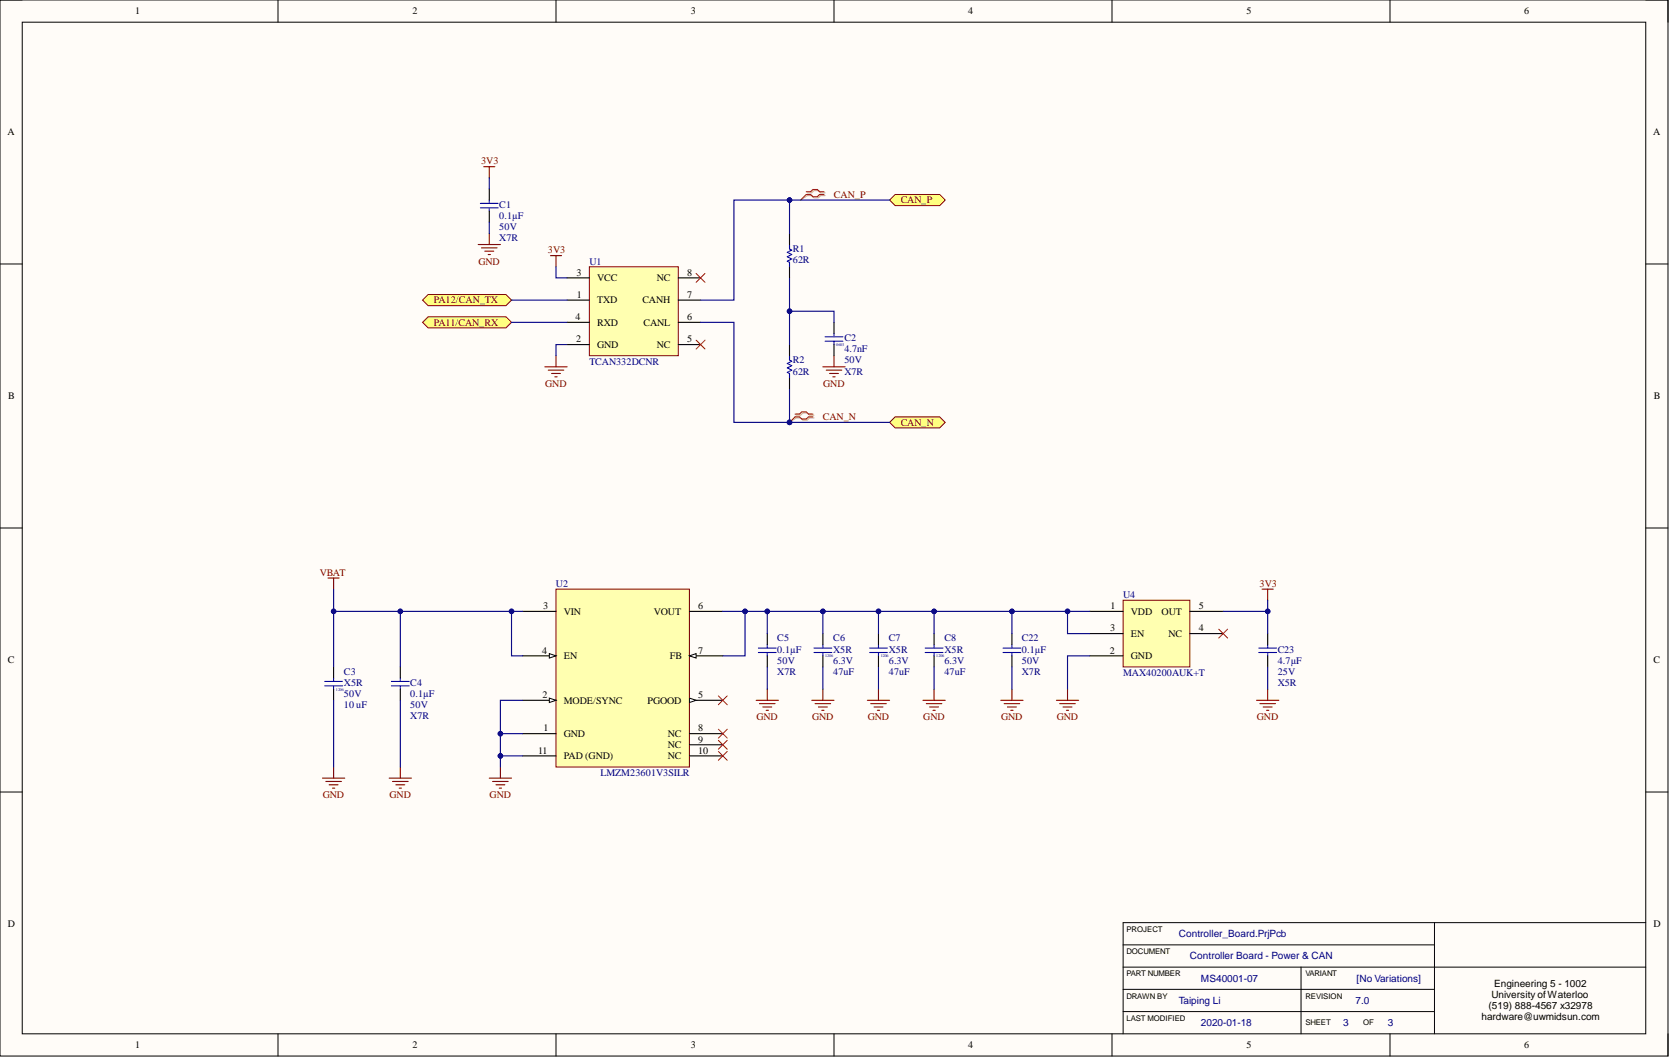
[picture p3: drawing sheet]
<svg xmlns="http://www.w3.org/2000/svg" width="381mm" height="241mm" viewBox="0 0 381 241" stroke-linecap="round" stroke-linejoin="round" font-family="sans-serif">
<defs><g id="words">
<g font-size="2.3">
<text x="30.9" y="3.3">1</text>
<text x="94.1" y="3.3">2</text>
<text x="157.6" y="3.3">3</text>
<text x="220.9" y="3.3">4</text>
<text x="284.4" y="3.3">5</text>
<text x="347.7" y="3.3">6</text>
<text x="1.7" y="30.8">A</text>
<text x="377.2" y="30.8">A</text>
<text x="131.5" y="62.9">3</text>
<text x="136.2" y="64.1">VCC</text>
<text x="149.8" y="64.1">NC</text>
<text x="156.8" y="62.9">8</text>
<text x="131.6" y="67.9">1</text>
<text x="136.2" y="69.2">TXD</text>
<text x="146.6" y="69.2">CANH</text>
<text x="156.8" y="67.9">7</text>
<text x="131.3" y="73">4</text>
<text x="136.2" y="74.3">RXD</text>
<text x="146.8" y="74.3">CANL</text>
<text x="156.8" y="73">6</text>
<text x="131.4" y="78.1">2</text>
<text x="136.2" y="79.3">GND</text>
<text x="149.8" y="79.3">NC</text>
<text x="156.8" y="78.1">5</text>
<text x="1.9" y="91.1">B</text>
<text x="377.3" y="91.1">B</text>
<text x="123.9" y="138.9">3</text>
<text x="128.6" y="140.2">VIN</text>
<text x="149.2" y="140.2">VOUT</text>
<text x="159.3" y="138.9">6</text>
<text x="253.4" y="138.9">1</text>
<text x="258" y="140.2">VDD</text>
<text x="265" y="140.2">OUT</text>
<text x="273.5" y="138.9">5</text>
<text x="123.7" y="149.1">4</text>
<text x="159.3" y="149.1">7</text>
<text x="253.2" y="149.1">2</text>
<text x="253.3" y="144">3</text>
<text x="258" y="145.3">EN</text>
<text x="266.5" y="145.3">NC</text>
<text x="273.5" y="144">4</text>
<text x="1.8" y="151.3">C</text>
<text x="128.6" y="150.3">EN</text>
<text x="152.8" y="150.3">FB</text>
<text x="258" y="150.3">GND</text>
<text x="377.2" y="151.3">C</text>
<text x="123.8" y="159.2">2</text>
<text x="128.6" y="160.5">MODE/SYNC</text>
<text x="147.7" y="160.5">PGOOD</text>
<text x="159.3" y="159.2">5</text>
<text x="124" y="166.8">1</text>
<text x="159.3" y="166.8">8</text>
<text x="122.8" y="171.9">11</text>
<text x="128.6" y="168.1">GND</text>
<text x="128.6" y="173.2">PAD (GND)</text>
<text x="152.4" y="168.1">NC</text>
<text x="152.4" y="170.6">NC</text>
<text x="152.4" y="173.2">NC</text>
<text x="159.3" y="169.4">9</text>
<text x="159.3" y="171.9">10</text>
<text x="1.8" y="211.5">D</text>
<text x="377.2" y="211.5">D</text>
<text x="340.3" y="227.7">University of Waterloo</text>
<text x="340.9" y="225.1">Engineering 5 - 1002</text>
<text x="338" y="232.7">hardware@uwmidsun.com</text>
<text x="339.6" y="230.2">(519) 888-4567 x32978</text>
<text x="30.9" y="239.1">1</text>
<text x="94.1" y="239.1">2</text>
<text x="157.6" y="239.1">3</text>
<text x="220.9" y="239.1">4</text>
<text x="284.4" y="239.1">5</text>
<text x="347.7" y="239.1">6</text>
</g>
<g font-size="2.3" fill="#800000">
<text x="109.8" y="37.5">3V3</text>
<text x="190.3" y="45.1">CAN_P</text>
<text x="205.5" y="46.4">CAN_P</text>
<text x="125" y="57.8">3V3</text>
<text x="109.2" y="60.3">GND</text>
<text x="98.9" y="69.2">PA12/CAN_TX</text>
<text x="98.9" y="74.3">PA11/CAN_RX</text>
<text x="124.4" y="88.2">GND</text>
<text x="187.8" y="88.2">GND</text>
<text x="187.7" y="95.8">CAN_N</text>
<text x="205.5" y="97.1">CAN_N</text>
<text x="73" y="131.3">VBAT</text>
<text x="287.4" y="133.9">3V3</text>
<text x="172.6" y="164.3">GND</text>
<text x="185.3" y="164.3">GND</text>
<text x="198" y="164.3">GND</text>
<text x="210.7" y="164.3">GND</text>
<text x="228.4" y="164.3">GND</text>
<text x="241.1" y="164.3">GND</text>
<text x="286.8" y="164.3">GND</text>
<text x="73.7" y="182">GND</text>
<text x="88.9" y="182">GND</text>
<text x="111.7" y="182">GND</text>
</g>
<g font-size="2.3" fill="#000080">
<text x="113.9" y="47.4">C1</text>
<text x="113.9" y="49.9">0.1µF</text>
<text x="113.9" y="52.5">50V</text>
<text x="113.9" y="55">X7R</text>
<text x="180.9" y="57.5">R1</text>
<text x="134.5" y="60.3">U1</text>
<text x="180.9" y="60.1">62R</text>
<text x="192.6" y="77.8">C2</text>
<text x="134.5" y="83.2">TCAN332DCNR</text>
<text x="180.9" y="82.9">R2</text>
<text x="192.6" y="80.4">4.7nF</text>
<text x="192.6" y="82.9">50V</text>
<text x="180.9" y="85.4">62R</text>
<text x="192.6" y="85.4">X7R</text>
<text x="126.8" y="133.9">U2</text>
<text x="256.2" y="136.4">U4</text>
<text x="177.3" y="148.8">0.1µF</text>
<text x="177.3" y="146.3">C5</text>
<text x="190.1" y="148.8">X5R</text>
<text x="190.1" y="146.3">C6</text>
<text x="202.8" y="148.8">X5R</text>
<text x="202.8" y="146.3">C7</text>
<text x="215.5" y="148.8">X5R</text>
<text x="215.5" y="146.3">C8</text>
<text x="233.1" y="148.8">0.1µF</text>
<text x="233.1" y="146.3">C22</text>
<text x="291.5" y="148.8">C23</text>
<text x="78.5" y="153.9">C3</text>
<text x="177.3" y="151.4">50V</text>
<text x="177.3" y="153.9">X7R</text>
<text x="190.1" y="151.4">6.3V</text>
<text x="190.1" y="153.9">47uF</text>
<text x="202.8" y="151.4">6.3V</text>
<text x="202.8" y="153.9">47uF</text>
<text x="215.5" y="151.4">6.3V</text>
<text x="215.5" y="153.9">47uF</text>
<text x="233.1" y="151.4">50V</text>
<text x="233.1" y="153.9">X7R</text>
<text x="256.2" y="154.1">MAX40200AUK+T</text>
<text x="291.5" y="151.4">4.7µF</text>
<text x="291.5" y="153.9">25V</text>
<text x="78.5" y="156.4">X5R</text>
<text x="78.5" y="159">50V</text>
<text x="78.5" y="161.5">10 uF</text>
<text x="93.6" y="159">0.1µF</text>
<text x="93.6" y="161.5">50V</text>
<text x="93.6" y="156.4">C4</text>
<text x="291.5" y="156.4">X5R</text>
<text x="93.6" y="164">X7R</text>
<text x="137" y="177">LMZM23601V3SILR</text>
<text x="268.9" y="213.7">Controller_Board.PrjPcb</text>
<text x="271.5" y="218.8">Controller Board - Power &amp; CAN</text>
<text x="274" y="223.9">MS40001-07</text>
<text x="309.5" y="223.9">[No Variations]</text>
<text x="268.9" y="228.9">Taiping Li</text>
<text x="309.3" y="228.9">7.0</text>
<text x="274" y="234">2020-01-18</text>
<text x="306.5" y="234">3</text>
<text x="316.6" y="234">3</text>
</g>
<g font-size="1.8">
<text x="257" y="212.5">PROJECT</text>
<text x="257" y="217.6">DOCUMENT</text>
<text x="257" y="227.8">DRAWN BY</text>
<text x="257" y="222.7">PART NUMBER</text>
<text x="297.8" y="227.8">REVISION</text>
<text x="297.8" y="222.7">VARIANT</text>
<text x="257" y="232.8">LAST MODIFIED</text>
<text x="297.8" y="233.8">SHEET</text>
<text x="311" y="233.8">OF</text>
</g>
<g font-size=".9" fill="#000080">
<text x="190.8" y="78.9">0603</text>
<text x="188.2" y="149.9">1206</text>
<text x="200.9" y="149.9">1206</text>
<text x="213.6" y="149.9">1206</text>
<text x="76.6" y="157.5">1206</text>
</g>
</g></defs>
<path d="M0 0h380.5v240.9h-380.5z" fill-rule="evenodd" fill="#fffcf8"/>
<path d="M0 0h380.5v240.9h-380.5z" fill="none" stroke="#000" stroke-width=".23"/>
<path d="M5.1 5.1h370.4v230.7h-370.4z" fill-rule="evenodd" fill="#fffcf8"/>
<g fill="none" stroke="#000" stroke-width=".23">
<path d="M0 0h5.1M63.4 0v5.1M126.8 0v5.1M190.3 0v5.1M253.7 0v5.1M317.1 0v5.1M375.5 0h5v5.1M5.1 5.1h370.4v230.7h-370.4zM0 60.2h5.1M375.5 60.2h5M0 120.4h5.1M375.5 120.4h5"/>
<path d="M0 180.6h5.1M375.5 180.6h5M256.2 215.5h71.1M327.3 210.4v25.4M375.5 210.4h-119.3v25.4M63.4 235.8v5.1M126.8 235.8v5.1M190.3 235.8v5.1M253.7 235.8v5.1M256.2 230.7h71.1M256.2 220.6h119.3M256.2 225.6h71.1"/>
<path d="M296.8 220.6v15.2M317.1 235.8v5.1M380.5 235.8v5.1"/>
</g>
<path d="M96.4 73.5l1.3-1.3h17.7l1.3 1.3-1.3 1.3h-17.7z" fill-rule="evenodd" fill="#ffff80"/>
<path d="M96.4 73.5l1.3-1.3h17.7l1.3 1.3-1.3 1.3h-17.7z" fill="none" stroke="#800000" stroke-width=".23"/>
<path d="M96.4 68.4l1.3-1.2h17.7l1.3 1.2-1.3 1.3h-17.7z" fill-rule="evenodd" fill="#ffff80"/>
<path d="M96.4 68.4l1.3-1.2h17.7l1.3 1.2-1.3 1.3h-17.7z" fill="none" stroke="#800000" stroke-width=".23"/>
<path d="M134.5 60.8h20.3v20.3h-20.3z" fill-rule="evenodd" fill="#ffffb0"/>
<path d="M134.5 60.8h20.3v20.3h-20.3z" fill="none" stroke="#800000" stroke-width=".23"/>
<path d="M111.6 43.1v2.5M111.6 48.2v2.5M129.4 68.4h5.1M129.4 78.6h5.1M129.4 63.4h5.1M129.4 73.5h5.1M154.8 68.4h5M154.8 78.6h5M154.8 63.4h5M154.8 73.5h5" fill="none" stroke="#000" stroke-width=".25"/>
<path d="M109.6 47.4h4.1M109.6 46.4h4.1M111.6 45.6v.8M111.6 47.4v.8" fill="none" stroke="#00f" stroke-width=".25"/>
<g fill="none" stroke="#800000" stroke-width=".25">
<path d="M110.4 38h2.5M111.6 38v2.6M109.1 55.8h5.1M109.8 56.5h3.6M110.6 57.3h2M111.4 58.1h.5M111.6 53.2v2.6M125.6 58.3h2.5M126.8 58.3v2.5M124.3 83.7h5.1M125.1 84.4h3.5M125.8 85.2h2.1"/>
<path d="M126.6 85.9h.5M126.8 81.1v2.6"/>
</g>
<path d="M158.8 62.4l2 2M158.8 77.6l2 2M160.8 62.4l-2 2M160.8 77.6l-2 2" fill="none" stroke="#f00" stroke-width=".23"/>
<path d="M203 45.6l1.2-1.2h10.2l1.2 1.2-1.2 1.3h-10.2z" fill-rule="evenodd" fill="#ffff80"/>
<path d="M203 45.6l1.2-1.2h10.2l1.2 1.2-1.2 1.3h-10.2z" fill="none" stroke="#800000" stroke-width=".23"/>
<path d="M203 96.3l1.2-1.2h10.2l1.2 1.2-1.2 1.3h-10.2z" fill-rule="evenodd" fill="#ffff80"/>
<path d="M203 96.3l1.2-1.2h10.2l1.2 1.2-1.2 1.3h-10.2z" fill="none" stroke="#800000" stroke-width=".23"/>
<path d="M180.1 55.8v1l.5 .2-1 .5 1 .6-1 .5 1 .5-1 .5 .5 .2v1M188.2 77.8h4.1M188.2 76.8h4.1M190.3 76.1v.7M190.3 77.8v.8M180.1 81.1v1l.5 .3-1 .5 1 .5-1 .5 1 .5-1 .5 .5 .3v1" fill="none" stroke="#00f" stroke-width=".25"/>
<path d="M180.1 53.2v2.6M180.1 60.8v2.6M180.1 78.6v2.5M190.3 73.5v2.6M190.3 78.6v2.5M180.1 86.2v2.5" fill="none" stroke="#000" stroke-width=".25"/>
<path d="M187.7 83.7h5.1M188.5 84.4h3.5M189.3 85.2h2M190 85.9h.5M190.3 81.1v2.6" fill="none" stroke="#800000" stroke-width=".25"/>
<path d="M126.8 134.4h30.5v40.5h-30.5z" fill-rule="evenodd" fill="#ffffb0"/>
<path d="M126.8 134.4h30.5v40.5h-30.5z" fill="none" stroke="#800000" stroke-width=".23"/>
<path d="M119.2 159.7h7.6M119.2 167.3h7.6" fill="none" stroke="#000" stroke-width=".25"/>
<path d="M125.3 159.2l1.5 .5-1.5 .5z" fill="#f8fcff"/>
<path d="M125.3 159.2l1.5 .5-1.5 .5z" fill="none" stroke="#000" stroke-width=".23"/>
<path d="M119.2 139.4h7.6M119.2 149.6h7.6" fill="none" stroke="#000" stroke-width=".25"/>
<path d="M125.3 149.1l1.5 .5-1.5 .5z" fill="#f8fcff"/>
<path d="M125.3 149.1l1.5 .5-1.5 .5z" fill="none" stroke="#000" stroke-width=".23"/>
<path d="M157.3 159.7h7.6" fill="none" stroke="#000" stroke-width=".25"/>
<path d="M157.3 159.2l1.5 .5-1.5 .5z" fill="#f8fcff"/>
<path d="M157.3 159.2l1.5 .5-1.5 .5z" fill="none" stroke="#000" stroke-width=".23"/>
<path d="M157.3 139.4h7.6M157.3 149.6h7.6" fill="none" stroke="#000" stroke-width=".25"/>
<path d="M157.3 149.6l1.5-.5v1z" fill="#f8fcff"/>
<path d="M157.3 149.6l1.5-.5v1z" fill="none" stroke="#000" stroke-width=".23"/>
<g fill="none" stroke="#000" stroke-width=".25">
<path d="M76.1 152.1v2.6M76.1 157.2v2.5M91.3 152.1v2.6M91.3 157.2v2.5M175 144.5v2.5M175 149.6v2.5M187.7 144.5v2.5M187.7 149.6v2.5M200.4 144.5v2.5M200.4 149.6v2.5M213.1 144.5v2.5M213.1 149.6v2.5"/>
<path d="M119.2 172.4h7.6M157.3 167.3h7.6M157.3 169.9h7.6M157.3 172.4h7.6"/>
</g>
<g fill="none" stroke="#800000" stroke-width=".25">
<path d="M74.8 131.8h2.6M76.1 131.8v2.6M287.9 134.4h2.6M289.2 134.4v2.5M172.5 159.7h5.1M175 157.2v2.5M185.2 159.7h5.1M187.7 157.2v2.5M197.9 159.7h5.1M200.4 157.2v2.5M210.6 159.7h5M213.1 157.2v2.5"/>
<path d="M73.6 177.5h5M74.3 178.2h3.6M75.1 179h2M75.9 179.8h.5M76.1 174.9v2.6M88.8 177.5h5.1M89.6 178.2h3.5M90.3 179h2M91.1 179.8h.5M91.3 174.9v2.6M111.6 177.5h5.1M112.4 178.2h3.5"/>
<path d="M113.1 179h2.1M113.9 179.8h.5M114.2 174.9v2.6M173.3 160.5h3.5M174 161.2h2.1M174.8 162h.5M186 160.5h3.5M186.7 161.2h2M187.5 162h.5M198.6 160.5h3.6M199.4 161.2h2M200.2 162h.5"/>
<path d="M211.3 160.5h3.6M212.1 161.2h2M212.8 162h.6"/>
</g>
<g fill="none" stroke="#00f" stroke-width=".25">
<path d="M74.1 156.4h4M74.1 155.4h4M76.1 154.7v.7M76.1 156.4v.8M89.3 156.4h4.1M89.3 155.4h4.1M91.3 154.7v.7M91.3 156.4v.8M173 148.8h4.1M173 147.8h4.1M175 147v.8M175 148.8v.8"/>
<path d="M185.7 148.8h4.1M185.7 147.8h4.1M187.7 147v.8M187.7 148.8v.8M198.4 148.8h4M198.4 147.8h4M200.4 147v.8M200.4 148.8v.8M211.1 148.8h4M211.1 147.8h4M213.1 147v.8M213.1 148.8v.8"/>
</g>
<path d="M183.9 44.4l-1.2 1.2M181.4 95.1l-1.3 1.2M163.9 158.7l2 2M165.9 158.7l-2 2M163.9 171.4l2 2M163.9 168.8l2 2.1M163.9 166.3l2 2M165.9 171.4l-2 2M165.9 168.8l-2 2.1M165.9 166.3l-2 2" fill="none" stroke="#f00" stroke-width=".23"/>
<path d="M184.2 44h1l.5-.5h1l.5 .5h1M184.2 44.6h1l.5 .5h1l.5-.5h1M181.6 94.7h1.1l.5-.5h1l.5 .5h1M181.6 95.3h1.1l.5 .5h1l.5-.5h1" fill="none" stroke="#d0a19e" stroke-width=".25"/>
<path d="M184.2 44.6l-1.5 1M181.6 95.3l-1.5 1" fill="none" stroke="#d0a19e" stroke-width=".23"/>
<path d="M183.9 43.7h1l.6-.5h1l.5 .5h1M183.9 44.4h1l.6 .5h1l.5-.5h1M181.4 94.4h1l.5-.5h1l.5 .5h1.1M181.4 95.1h1l.5 .5h1l.5-.5h1.1" fill="none" stroke="#f00" stroke-width=".25"/>
<circle cx="180.1" cy="96.3" r=".51" fill="#000080"/>
<circle cx="180.1" cy="96.3" r=".51" fill="none" stroke="#000080" stroke-width=".23"/>
<path d="M256.2 136.9h15.3v15.2h-15.3z" fill-rule="evenodd" fill="#ffffb0"/>
<path d="M256.2 136.9h15.3v15.2h-15.3z" fill="none" stroke="#800000" stroke-width=".23"/>
<path d="M248.6 139.4h7.6M271.5 139.4h7.6M230.9 144.5v2.5M230.9 149.6v2.5M248.6 149.6h7.6M248.6 144.5h7.6M271.5 144.5h7.6M289.2 144.5v2.5M289.2 149.6v2.5" fill="none" stroke="#000" stroke-width=".25"/>
<path d="M228.8 148.8h4.1M228.8 147.8h4.1M230.9 147v.8M230.9 148.8v.8M287.2 148.8h4M287.2 147.8h4M289.2 147v.8M289.2 148.8v.8" fill="none" stroke="#00f" stroke-width=".25"/>
<g fill="none" stroke="#800000" stroke-width=".25">
<path d="M228.3 159.7h5.1M230.9 157.2v2.5M241 159.7h5.1M243.5 157.2v2.5M286.7 159.7h5M289.2 157.2v2.5M229.1 160.5h3.5M229.8 161.2h2.1M230.6 162h.5M241.8 160.5h3.5M242.5 161.2h2.1M243.3 162h.5"/>
<path d="M287.4 160.5h3.6M288.2 161.2h2M289 162h.5"/>
</g>
<path d="M278 143.5l2.1 2M280.1 143.5l-2.1 2" fill="none" stroke="#f00" stroke-width=".23"/>
<path d="M111.6 40.6v2.5M111.6 50.7v2.5M180.1 53.2v-7.6h-12.7v22.8h-7.6M116.7 68.4h12.7M116.7 73.5h12.7M126.8 60.8v2.6h2.6M129.4 78.6h-2.6v2.5" fill="none" stroke="#000080" stroke-width=".25"/>
<circle cx="180.1" cy="45.6" r=".51" fill="#000080"/>
<circle cx="180.1" cy="45.6" r=".51" fill="none" stroke="#000080" stroke-width=".23"/>
<path d="M180.1 63.4v15.2" fill="none" stroke="#000080" stroke-width=".25"/>
<circle cx="180.1" cy="71" r=".51" fill="#000080"/>
<circle cx="180.1" cy="71" r=".51" fill="none" stroke="#000080" stroke-width=".23"/>
<path d="M180.1 45.6h22.9" fill="none" stroke="#000080" stroke-width=".25"/>
<circle cx="180.1" cy="45.6" r=".51" fill="#000080"/>
<circle cx="180.1" cy="45.6" r=".51" fill="none" stroke="#000080" stroke-width=".23"/>
<path d="M180.1 71h10.2v2.5" fill="none" stroke="#000080" stroke-width=".25"/>
<circle cx="180.1" cy="71" r=".51" fill="#000080"/>
<circle cx="180.1" cy="71" r=".51" fill="none" stroke="#000080" stroke-width=".23"/>
<path d="M119.2 159.7h-5v15.2" fill="none" stroke="#000080" stroke-width=".25"/>
<circle cx="114.2" cy="172.4" r=".51" fill="#000080"/>
<circle cx="114.2" cy="172.4" r=".51" fill="none" stroke="#000080" stroke-width=".23"/>
<circle cx="114.2" cy="167.3" r=".51" fill="#000080"/>
<circle cx="114.2" cy="167.3" r=".51" fill="none" stroke="#000080" stroke-width=".23"/>
<path d="M114.2 167.3h5" fill="none" stroke="#000080" stroke-width=".25"/>
<circle cx="114.2" cy="167.3" r=".51" fill="#000080"/>
<circle cx="114.2" cy="167.3" r=".51" fill="none" stroke="#000080" stroke-width=".23"/>
<path d="M114.2 172.4h5" fill="none" stroke="#000080" stroke-width=".25"/>
<circle cx="114.2" cy="172.4" r=".51" fill="#000080"/>
<circle cx="114.2" cy="172.4" r=".51" fill="none" stroke="#000080" stroke-width=".23"/>
<path d="M116.7 139.4v10.2h2.5" fill="none" stroke="#000080" stroke-width=".25"/>
<circle cx="116.7" cy="139.4" r=".51" fill="#000080"/>
<circle cx="116.7" cy="139.4" r=".51" fill="none" stroke="#000080" stroke-width=".23"/>
<path d="M91.3 139.4v12.7M91.3 159.7v15.2" fill="none" stroke="#000080" stroke-width=".25"/>
<circle cx="91.3" cy="139.4" r=".51" fill="#000080"/>
<circle cx="91.3" cy="139.4" r=".51" fill="none" stroke="#000080" stroke-width=".23"/>
<path d="M76.1 134.4v5h43.1" fill="none" stroke="#000080" stroke-width=".25"/>
<circle cx="76.1" cy="139.4" r=".51" fill="#000080"/>
<circle cx="76.1" cy="139.4" r=".51" fill="none" stroke="#000080" stroke-width=".23"/>
<circle cx="91.3" cy="139.4" r=".51" fill="#000080"/>
<circle cx="91.3" cy="139.4" r=".51" fill="none" stroke="#000080" stroke-width=".23"/>
<circle cx="116.7" cy="139.4" r=".51" fill="#000080"/>
<circle cx="116.7" cy="139.4" r=".51" fill="none" stroke="#000080" stroke-width=".23"/>
<path d="M170 139.4v10.2h-5.1" fill="none" stroke="#000080" stroke-width=".25"/>
<circle cx="170" cy="139.4" r=".51" fill="#000080"/>
<circle cx="170" cy="139.4" r=".51" fill="none" stroke="#000080" stroke-width=".23"/>
<path d="M76.1 139.4v12.7M175 152.1v5.1" fill="none" stroke="#000080" stroke-width=".25"/>
<circle cx="76.1" cy="139.4" r=".51" fill="#000080"/>
<circle cx="76.1" cy="139.4" r=".51" fill="none" stroke="#000080" stroke-width=".23"/>
<path d="M175 139.4v5.1M76.1 159.7v15.2M187.7 152.1v5.1M200.4 152.1v5.1" fill="none" stroke="#000080" stroke-width=".25"/>
<circle cx="175.1" cy="139.4" r=".51" fill="#000080"/>
<circle cx="175.1" cy="139.4" r=".51" fill="none" stroke="#000080" stroke-width=".23"/>
<path d="M187.7 139.4v5.1" fill="none" stroke="#000080" stroke-width=".25"/>
<circle cx="187.7" cy="139.4" r=".51" fill="#000080"/>
<circle cx="187.7" cy="139.4" r=".51" fill="none" stroke="#000080" stroke-width=".23"/>
<path d="M200.4 139.4v5.1" fill="none" stroke="#000080" stroke-width=".25"/>
<circle cx="200.4" cy="139.4" r=".51" fill="#000080"/>
<circle cx="200.4" cy="139.4" r=".51" fill="none" stroke="#000080" stroke-width=".23"/>
<path d="M180.1 88.7v7.6" fill="none" stroke="#000080" stroke-width=".25"/>
<circle cx="180.1" cy="96.3" r=".51" fill="#000080"/>
<circle cx="180.1" cy="96.3" r=".51" fill="none" stroke="#000080" stroke-width=".23"/>
<path d="M159.8 73.5h7.6v22.8h35.6" fill="none" stroke="#000080" stroke-width=".25"/>
<circle cx="180.1" cy="96.3" r=".51" fill="#000080"/>
<circle cx="180.1" cy="96.3" r=".51" fill="none" stroke="#000080" stroke-width=".23"/>
<path d="M164.9 139.4h48.2v5.1" fill="none" stroke="#000080" stroke-width=".25"/>
<circle cx="170" cy="139.4" r=".51" fill="#000080"/>
<circle cx="170" cy="139.4" r=".51" fill="none" stroke="#000080" stroke-width=".23"/>
<circle cx="175.1" cy="139.4" r=".51" fill="#000080"/>
<circle cx="175.1" cy="139.4" r=".51" fill="none" stroke="#000080" stroke-width=".23"/>
<circle cx="187.7" cy="139.4" r=".51" fill="#000080"/>
<circle cx="187.7" cy="139.4" r=".51" fill="none" stroke="#000080" stroke-width=".23"/>
<circle cx="200.4" cy="139.4" r=".51" fill="#000080"/>
<circle cx="200.4" cy="139.4" r=".51" fill="none" stroke="#000080" stroke-width=".23"/>
<circle cx="213.1" cy="139.4" r=".51" fill="#000080"/>
<circle cx="213.1" cy="139.4" r=".51" fill="none" stroke="#000080" stroke-width=".23"/>
<path d="M243.5 139.4v5.1h5.1" fill="none" stroke="#000080" stroke-width=".25"/>
<circle cx="243.5" cy="139.4" r=".51" fill="#000080"/>
<circle cx="243.5" cy="139.4" r=".51" fill="none" stroke="#000080" stroke-width=".23"/>
<path d="M230.9 139.4v5.1" fill="none" stroke="#000080" stroke-width=".25"/>
<circle cx="230.9" cy="139.4" r=".51" fill="#000080"/>
<circle cx="230.9" cy="139.4" r=".51" fill="none" stroke="#000080" stroke-width=".23"/>
<path d="M289.2 136.9v2.5h-10.1M230.9 152.1v5.1M248.6 149.6h-5.1v7.6" fill="none" stroke="#000080" stroke-width=".25"/>
<circle cx="289.2" cy="139.4" r=".51" fill="#000080"/>
<circle cx="289.2" cy="139.4" r=".51" fill="none" stroke="#000080" stroke-width=".23"/>
<path d="M289.2 139.4v5.1M289.2 152.1v5.1" fill="none" stroke="#000080" stroke-width=".25"/>
<circle cx="289.2" cy="139.4" r=".51" fill="#000080"/>
<circle cx="289.2" cy="139.4" r=".51" fill="none" stroke="#000080" stroke-width=".23"/>
<path d="M213.1 139.4h35.5M213.1 152.1v5.1" fill="none" stroke="#000080" stroke-width=".25"/>
<circle cx="213.1" cy="139.4" r=".51" fill="#000080"/>
<circle cx="213.1" cy="139.4" r=".51" fill="none" stroke="#000080" stroke-width=".23"/>
<circle cx="230.9" cy="139.4" r=".51" fill="#000080"/>
<circle cx="230.9" cy="139.4" r=".51" fill="none" stroke="#000080" stroke-width=".23"/>
<circle cx="243.5" cy="139.4" r=".51" fill="#000080"/>
<circle cx="243.5" cy="139.4" r=".51" fill="none" stroke="#000080" stroke-width=".23"/>
<use href="#words"/>
</svg>
